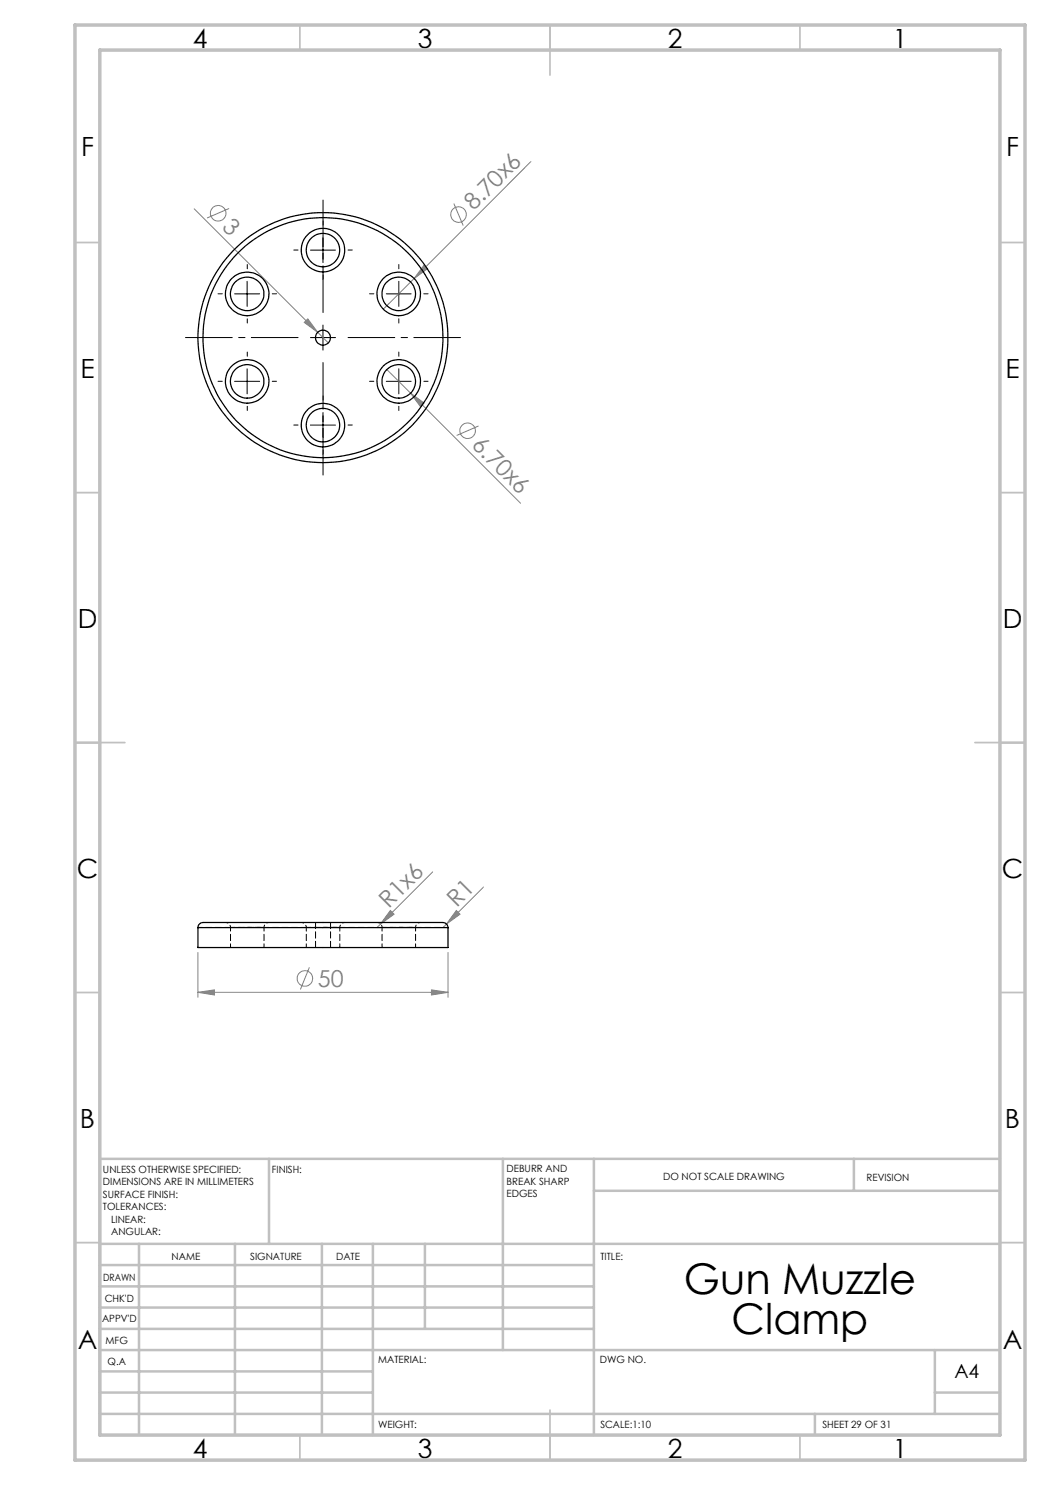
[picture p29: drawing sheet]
<svg xmlns="http://www.w3.org/2000/svg" width="210mm" height="297mm" viewBox="0 0 210 297" stroke-linecap="round" stroke-linejoin="round" font-family="sans-serif">
<defs><g id="words">
<g font-size="8.5">
<text x="136.8" y="258.8">Gun Muzzle</text>
<text x="146.3" y="266.9">Clamp</text>
</g>
<g font-size="5.3">
<text x="38.5" y="9.5">4</text>
<text x="83.5" y="9.5">3</text>
<text x="133.6" y="9.5">2</text>
<text x="178.6" y="9.5">1</text>
<text x="16.2" y="31.3">F</text>
<text x="201.2" y="31.3">F</text>
<text x="16.1" y="75.5">E</text>
<text x="201.1" y="75.5">E</text>
<text x="15.5" y="125.5">D</text>
<text x="200.5" y="125.5">D</text>
<text x="15.4" y="175.5">C</text>
<text x="200.4" y="175.5">C</text>
<text x="16" y="225.5">B</text>
<text x="201" y="225.5">B</text>
<text x="15.5" y="269.8">A</text>
<text x="200.5" y="269.8">A</text>
<text x="38.5" y="291.5">4</text>
<text x="83.5" y="291.5">3</text>
<text x="133.6" y="291.5">2</text>
<text x="178.6" y="291.5">1</text>
</g>
<g font-size="4.7" fill="#808080">
<text x="44.3" y="45.7" transform="rotate(45 44.3 45.7)">3</text>
<text x="94.7" y="42.3" transform="rotate(-45 94.7 42.3)">8.70x6</text>
<text x="94.1" y="89.2" transform="rotate(45 94.1 89.2)">6.70x6</text>
<text x="77.7" y="181.9" transform="rotate(-45 77.7 181.9)">R1x6</text>
<text x="91.4" y="181.5" transform="rotate(-45 91.4 181.5)">R1</text>
<text x="63.6" y="197.4">50</text>
</g>
<text font-size="3.9" x="190.9" y="275.5">A4</text>
<g font-size="2">
<text x="20.6" y="234.6">UNLESS OTHERWISE SPECIFIED:</text>
<text x="20.6" y="237.1">DIMENSIONS ARE IN MILLIMETERS</text>
<text x="20.6" y="239.6">SURFACE FINISH:</text>
<text x="54.4" y="234.6">FINISH:</text>
<text x="101.3" y="234.5">DEBURR AND</text>
<text x="101.3" y="237">BREAK SHARP</text>
<text x="101.3" y="239.5">EDGES</text>
<text x="132.6" y="236">DO NOT SCALE DRAWING</text>
<text x="173.3" y="236.2">REVISION</text>
<text x="20.6" y="242.1">TOLERANCES:</text>
<text x="22.2" y="244.6">LINEAR:</text>
<text x="22.2" y="247.1">ANGULAR:</text>
<text x="34.3" y="252">NAME</text>
<text x="50" y="251.9">SIGNATURE</text>
<text x="67.2" y="251.9">DATE</text>
<text x="120.1" y="251.9">TITLE:</text>
<text x="20.6" y="256.1">DRAWN</text>
<text x="20.9" y="260.3">CHK'D</text>
<text x="20.4" y="264.4">APPV'D</text>
<text x="21.1" y="268.8">MFG</text>
<text x="21.5" y="273">Q.A</text>
<text x="75.6" y="272.5">MATERIAL:</text>
<text x="120" y="272.5">DWG NO.</text>
<text x="75.6" y="285.5">WEIGHT:</text>
<text x="120.1" y="285.6">SCALE:1:10</text>
<text x="164.5" y="285.6">SHEET 29 OF 31</text>
</g>
</g></defs>
<g fill="none" stroke="#808080" stroke-width=".2">
<path d="M106.2 32.3l-23.4 23.4M38.8 41.8l24.7 24.7M45.8 41.7l-4.4 1.9M82.8 55.7l-6.1 6.1M84.8 53l.7 .7-2.7 2zM90.8 40.7l1.8 4.4M60.9 64.5l.7-.7 1.9 2.7zM63.5 66.5l2.2 2.1M77.4 73.9l4.7 4.7M82.1 78.6l2.7 2-.7 .7zM82.1 78.6l22 22M95.7 85.2l-4.4 1.9"/>
<path d="M86.5 174.4l-11.1 11.1M96.7 177.4l-8.1 8.1M39.6 198.5l3.3-.5v1zM39.6 190.5v9M39.6 198.5h50M61.9 193.5l-1.8 4.4M78.1 182.1l.7 .7-2.7 2zM86.3 198l3.3 .5-3.3 .5zM89.6 190.5v9M91.3 182.1l.7 .7-2.7 2z"/>
<circle cx="43.6" cy="42.6" r="1.56"/>
<circle cx="91.7" cy="42.9" r="1.57"/>
<circle cx="93.5" cy="86.1" r="1.55"/>
<circle cx="61" cy="195.7" r="1.56"/>
</g>
<path d="M59.6 67.5h-22.5M64.6 62.5v-22.5M64.6 72.5v22.5M69.6 67.5h22.5" fill="none" stroke="#000" stroke-width=".2" stroke-dasharray="15.2 1.3 1.3 1.3" stroke-dashoffset="5.9"/>
<g fill="none" stroke="#000" stroke-width=".2" stroke-dasharray="15.2 1.3 1.3 1.3">
<path d="M44.5 58.8h-.9M49.5 53.8v-.9M54.5 58.8h.8M59.6 50h-.8M64.6 45v-.8M64.6 55v.9M69.6 50h.9M74.8 58.8h-.9M79.8 53.8v-.9M84.8 58.8h.8M44.5 76.3h-.9M49.5 71.3v-.9"/>
<path d="M49.5 63.8v.8M54.5 76.3h.8M74.8 76.3h-.9M79.8 63.8v.8M79.8 71.3v-.9M84.8 76.3h.8M49.5 81.3v.8M59.6 85h-.8M64.6 80v-.8M64.6 90v.9M69.6 85h.9M79.8 81.3v.8"/>
</g>
<g fill="none" stroke="#000" stroke-width=".2">
<path d="M46.9 58.8h5M49.4 56.3v5M62.1 50h5M64.6 47.5v5M77.3 58.8h4.9M79.8 56.3v5M46.9 76.3h5M49.4 73.8v5M62.1 67.5h5M64.6 65v5M77.3 76.3h4.9M79.8 73.8v5"/>
<path d="M62.1 85h5M64.6 82.5v5"/>
</g>
<g fill="none" stroke="#c0c0c0" stroke-width=".35">
<path d="M60 5v5M110 5v10M160 5v5M15 48.5h5M200 48.5h5M15 98.5h5M200 98.5h5M15 148.5h10M195 148.5h10M15 198.5h5M200 198.5h5M15 248.5h5"/>
<path d="M200 248.5h5M60 287v5M110 282v10M160 287v5"/>
</g>
<g fill="none" stroke="#c0c0c0" stroke-width=".5">
<path d="M53.8 231.8v17M100.6 231.8v38.2M118.8 231.8v55.2M118.8 238.2h81.2M170.8 231.8v6.4M200 231.8h-180v55.2M20 248.8h180M20 257.3h98.8M20 253h98.8M27.8 248.8v38.2M47 248.8v38.2M64.4 248.8v38.2"/>
<path d="M74.6 248.8v38.2M85 248.8v17M20 265.8h98.8M20 261.5h98.8M20 278.5h54.6M20 274.3h54.6M20 270h180M187 278.5h13M187 270v12.8M20 282.8h180M163 282.8v4.2"/>
</g>
<path d="M15 5h190v287h-190zM20 10h180v277h-180z" fill="none" stroke="#c0c0c0" stroke-width=".7"/>
<g fill="#808080">
<path d="M60.9 64.5l.7-.7 1.9 2.7z"/>
<path d="M78.1 182.1l.7 .7-2.7 2z"/>
<path d="M91.3 182.1l.7 .7-2.7 2z"/>
<path d="M84.8 53l.7 .7-2.7 2z"/>
<path d="M82.1 78.6l2.7 2-.7 .7z"/>
<path d="M86.3 198l3.3 .5-3.3 .5zM39.6 198.5l3.3-.5v1z"/>
</g>
<g fill="none" stroke="#000" stroke-width=".25">
<path d="M39.6 185.5a1.18 1.18 0 0 1 1.5-1h43a19.8 19.8 0 0 1 5 .2l.3 .3 .2 .5M39.6 185.5v4h50v-4M39.6 185.5h50"/>
<circle cx="49.4" cy="58.8" r="3.3"/>
<circle cx="49.4" cy="58.8" r="4.4"/>
<circle cx="64.6" cy="50" r="4.4"/>
<circle cx="64.6" cy="50" r="3.3"/>
<circle cx="79.7" cy="58.8" r="3.4"/>
<circle cx="79.7" cy="58.8" r="4.4"/>
<circle cx="49.4" cy="76.3" r="3.3"/>
<circle cx="49.4" cy="76.3" r="4.4"/>
<circle cx="64.6" cy="67.5" r="24"/>
<circle cx="64.6" cy="67.5" r="25"/>
<circle cx="64.6" cy="67.5" r="1.5"/>
<circle cx="79.7" cy="76.3" r="3.4"/>
<circle cx="79.7" cy="76.3" r="4.4"/>
<circle cx="64.6" cy="85" r="4.4"/>
<circle cx="64.6" cy="85" r="3.3"/>
</g>
<path d="M45.1 184.5a1 1 0 0 1 1 1M52.8 185.5a1 1 0 0 1 1-1M60.3 184.5a1 1 0 0 1 1 1M68 185.5a1 1 0 0 1 1-1M75.4 184.5a1 1 0 0 1 1 1M83.1 185.5a1 1 0 0 1 1-1" fill="none" stroke="#000" stroke-width=".2" stroke-dasharray="1.3 .6" stroke-dashoffset=".8"/>
<path d="M46.1 185.5v4M52.8 189.5v-4M61.3 185.5v4M68 189.5v-4M76.4 185.5v4M83.1 189.5v-4" fill="none" stroke="#000" stroke-width=".2" stroke-dasharray="1.3 .6" stroke-dashoffset=".5"/>
<path d="M63.1 184.5v5M66.1 189.5v-5" fill="none" stroke="#000" stroke-width=".2" stroke-dasharray="1.3 .6"/>
<path d="M39.6 185.5h50M49.5 185.5h3.3h-6.7M64.6 185.5h3.4h-6.7M79.8 185.5h3.3h-6.7" fill="none" stroke="#000" stroke-width=".2" stroke-dasharray="1.3 .6" stroke-dashoffset=".4"/>
<use href="#words"/>
</svg>
